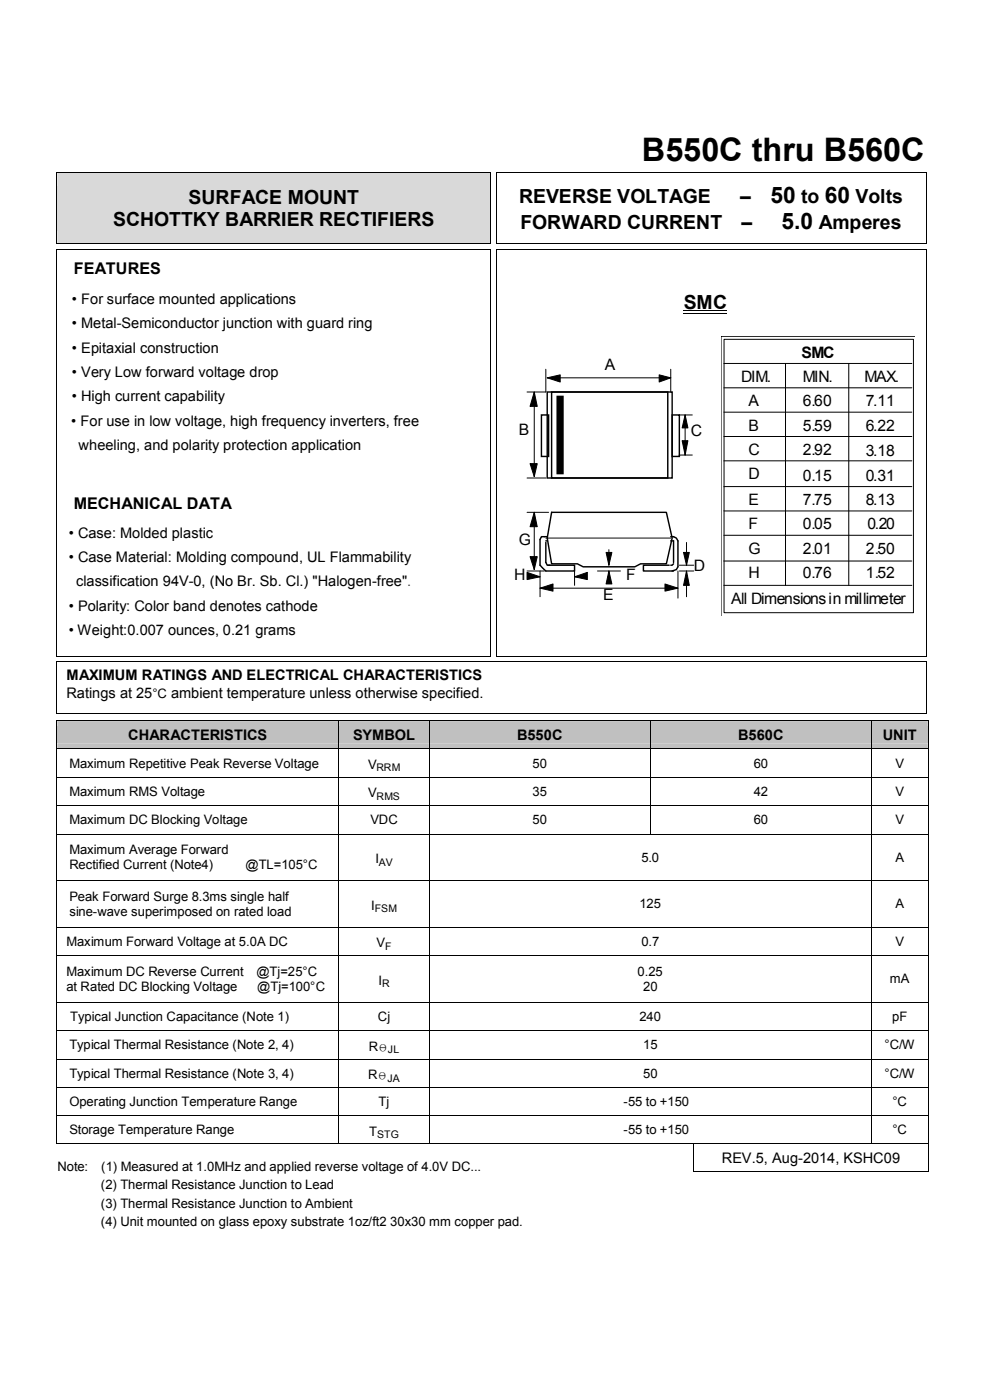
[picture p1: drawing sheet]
<svg xmlns="http://www.w3.org/2000/svg" width="210mm" height="297mm" viewBox="0 0 210 297" stroke-linecap="round" stroke-linejoin="round" font-family="sans-serif">
<defs><g id="words">
<text font-size="6.9" x="136.1" y="34.1">B550C thru B560C</text>
<g font-size="4.8">
<text x="163.4" y="43.1">50</text>
<text x="175" y="43.1">60</text>
<text x="165.8" y="48.6">5.0</text>
</g>
<g font-size="4.1">
<text x="24" y="48">SCHOTTKY BARRIER RECTIFIERS</text>
<text x="40" y="43.2">SURFACE MOUNT</text>
<text x="110.1" y="43.1">REVERSE VOLTAGE</text>
<text x="157" y="43.1">–</text>
<text x="169.9" y="43.1">to</text>
<text x="181.5" y="43.1">Volts</text>
<text x="110.4" y="48.6">FORWARD CURRENT</text>
<text x="157.3" y="48.6">–</text>
<text x="173.7" y="48.6">Amperes</text>
<text x="145" y="65.6">SMC</text>
</g>
<g font-size="3.4">
<text x="15.7" y="58.1">FEATURES</text>
<text x="15.7" y="108">MECHANICAL DATA</text>
</g>
<g font-size="3.3">
<text x="170" y="76">SMC</text>
<text x="128.3" y="78.6">A</text>
<text x="157.2" y="81">DIM.</text>
<text x="170.3" y="81">MIN.</text>
<text x="183.4" y="81">MAX.</text>
<text x="158.8" y="86.2">A</text>
<text x="170.3" y="86.2">6.60</text>
<text x="183.7" y="86.2">7.11</text>
<text x="110" y="92.3">B</text>
<text x="146.6" y="92.6">C</text>
<text x="158.8" y="91.4">B</text>
<text x="170.3" y="91.4">5.59</text>
<text x="183.7" y="91.4">6.22</text>
<text x="158.8" y="96.5">C</text>
<text x="158.8" y="101.7">D</text>
<text x="170.3" y="96.5">2.92</text>
<text x="170.3" y="102">0.15</text>
<text x="183.7" y="96.8">3.18</text>
<text x="183.7" y="102">0.31</text>
<text x="158.8" y="107.2">E</text>
<text x="170.3" y="107.2">7.75</text>
<text x="183.7" y="107.2">8.13</text>
<text x="158.8" y="112.3">F</text>
<text x="170.3" y="112.3">0.05</text>
<text x="184" y="112.3">0.20</text>
<text x="110" y="115.7">G</text>
<text x="158.8" y="117.5">G</text>
<text x="170.3" y="117.5">2.01</text>
<text x="183.7" y="117.5">2.50</text>
<text x="109.1" y="123">H</text>
<text x="132.8" y="123">F</text>
<text x="147.2" y="121.1">D</text>
<text x="158.8" y="122.7">H</text>
<text x="170.3" y="122.7">0.76</text>
<text x="183.7" y="122.7">1.52</text>
<text x="128" y="127.2">E</text>
<text x="155.1" y="128.1">All Dimensions in millimeter</text>
</g>
<g font-size="3.1">
<text x="15.2" y="64.5">• For surface mounted applications</text>
<text x="15.2" y="69.7">• Metal-Semiconductor junction with guard ring</text>
<text x="15.2" y="74.8">• Epitaxial construction</text>
<text x="15.2" y="80">• Very Low forward voltage drop</text>
<text x="15.2" y="85.1">• High current capability</text>
<text x="15.1" y="90.3">• For use in low voltage, high frequency inverters, free</text>
<text x="16.7" y="95.4">wheeling, and polarity protection application</text>
<text x="14.6" y="114.1">• Case: Molded plastic</text>
<text x="14.6" y="119.2">• Case Material: Molding compound, UL Flammability</text>
<text x="16.2" y="124.4">classification 94V-0, (No Br. Sb. Cl.) &quot;Halogen-free&quot;.</text>
<text x="14.6" y="129.5">• Polarity: Color band denotes cathode</text>
<text x="14.6" y="134.6">• Weight:0.007 ounces, 0.21 grams</text>
<text x="14.1" y="144.3">MAXIMUM RATINGS AND ELECTRICAL CHARACTERISTICS</text>
<text x="14.1" y="148">Ratings at 25°C ambient temperature unless otherwise specified.</text>
<text x="27.2" y="156.9">CHARACTERISTICS</text>
<text x="74.9" y="156.9">SYMBOL</text>
<text x="109.7" y="156.9">B550C</text>
<text x="156.6" y="156.9">B560C</text>
<text x="187.3" y="156.9">UNIT</text>
<text x="153.1" y="246.7">REV.5, Aug-2014, KSHC09</text>
</g>
<g font-size="2.8">
<text x="14.7" y="162.8">Maximum Repetitive Peak Reverse Voltage</text>
<text x="78.1" y="163.1">V</text>
<text x="113" y="162.8">50</text>
<text x="159.9" y="162.8">60</text>
<text x="189.9" y="162.8">V</text>
<text x="14.7" y="168.8">Maximum RMS Voltage</text>
<text x="78.1" y="169.1">V</text>
<text x="113" y="168.8">35</text>
<text x="159.9" y="168.8">42</text>
<text x="189.9" y="168.8">V</text>
<text x="14.7" y="174.9">Maximum DC Blocking Voltage</text>
<text x="78.6" y="174.9">VDC</text>
<text x="113" y="174.9">50</text>
<text x="159.9" y="174.9">60</text>
<text x="189.9" y="174.9">V</text>
<text x="14.7" y="181.2">Maximum Average Forward</text>
<text x="14.7" y="184.4">Rectified Current (Note4)</text>
<text x="52.1" y="184.4">@TL=105°C</text>
<text x="79.6" y="183.1">I</text>
<text x="136.1" y="182.8">5.0</text>
<text x="190" y="182.8">A</text>
<text x="14.7" y="191.2">Peak Forward Surge 8.3ms single half</text>
<text x="14.7" y="194.3">sine-wave superimposed on rated load</text>
<text x="78.7" y="193">I</text>
<text x="135.6" y="192.7">125</text>
<text x="189.9" y="192.7">A</text>
<text x="14.1" y="200.7">Maximum Forward Voltage at 5.0A DC</text>
<text x="79.9" y="200.9">V</text>
<text x="136.1" y="200.7">0.7</text>
<text x="189.9" y="200.7">V</text>
<text x="14.1" y="207.1">Maximum DC Reverse Current</text>
<text x="54.4" y="207.1">@Tj=25°C</text>
<text x="80.3" y="208.9">I</text>
<text x="135.3" y="207.1">0.25</text>
<text x="188.8" y="208.6">mA</text>
<text x="14.1" y="210.2">at Rated DC Blocking Voltage</text>
<text x="54.6" y="210.2">@Tj=100°C</text>
<text x="136.4" y="210.2">20</text>
<text x="14.9" y="216.6">Typical Junction Capacitance (Note 1)</text>
<text x="80.2" y="216.6">Cj</text>
<text x="135.6" y="216.6">240</text>
<text x="189.3" y="216.6">pF</text>
<text x="14.7" y="222.6">Typical Thermal Resistance (Note 2, 4)</text>
<text x="78.2" y="222.9">R</text>
<text x="136.4" y="222.6">15</text>
<text x="187.6" y="222.6">°C/W</text>
<text x="14.7" y="228.6">Typical Thermal Resistance (Note 3, 4)</text>
<text x="78.1" y="228.9">R</text>
<text x="136.4" y="228.6">50</text>
<text x="187.6" y="228.6">°C/W</text>
<text x="14.7" y="234.6">Operating Junction Temperature Range</text>
<text x="80.3" y="234.6">Tj</text>
<text x="132.2" y="234.6">-55 to +150</text>
<text x="189.3" y="234.6">°C</text>
<text x="14.7" y="240.6">Storage Temperature Range</text>
<text x="78.3" y="240.9">T</text>
<text x="132.2" y="240.6">-55 to +150</text>
<text x="189.3" y="240.6">°C</text>
<text x="12.2" y="248.5">Note:</text>
<text x="21.5" y="248.5">(1) Measured at 1.0MHz and applied reverse voltage of 4.0V DC...</text>
<text x="21.4" y="252.3">(2) Thermal Resistance Junction to Lead</text>
<text x="21.4" y="256.2">(3) Thermal Resistance Junction to Ambient</text>
<text x="21.4" y="260">(4) Unit mounted on glass epoxy substrate 1oz/ft2 30x30 mm copper pad.</text>
</g>
<g font-size="2.2">
<text x="79.8" y="163.6">RRM</text>
<text x="79.9" y="169.6">RMS</text>
<text x="80.3" y="183.6">AV</text>
<text x="79.5" y="193.5">FSM</text>
<text x="81.7" y="201.5">F</text>
<text x="81.1" y="209.4">R</text>
<text x="80" y="241.4">STG</text>
</g>
<g font-size="2.1">
<text x="80.2" y="222.9">ΘJL</text>
<text x="80.1" y="228.9">ΘJA</text>
</g>
</g></defs>
<g fill="#d9d9d9">
<path d="M12.1 36.7h92v15h-92z"/>
<path d="M12.1 39.5h92v4.7h-92z"/>
<path d="M12.1 44.2h92v4.8h-92z"/>
</g>
<g fill="#000">
<path d="M12 36.6h.1v.1h-.1zM104.1 36.6h.1v.1h-.1zM105.2 36.6h.2v.1h-.2zM196.3 36.6h.2v.1h-.2zM12 51.7h.1v.1h-.1zM12 52.8h.1v.2h-.1zM104.1 51.7h.1v.1h-.1zM104.1 52.8h.1v.2h-.1zM105.2 51.7h.2v.1h-.2zM105.2 52.8h.2v.2h-.2zM196.3 51.7h.2v.1h-.2zM196.3 52.8h.2v.2h-.2z"/>
<path d="M12 139.2h.1v.1h-.1zM104.1 139.2h.1v.1h-.1zM105.2 139.2h.2v.1h-.2zM196.3 139.2h.2v.1h-.2zM12 140.4l.1 .1zM12 151.3l.1 .1zM196.3 140.4l.2 .1zM196.3 151.3l.2 .1z"/>
</g>
<g fill="none" stroke="#000" stroke-width=".21">
<path d="M12.1 36.7v15M12.1 36.6h92M104.1 36.7v15M105.3 36.7v15M105.4 36.6h90.9M196.4 36.7v15M12.1 53v86.2M12.1 51.7h92M12.1 52.9h92M104.1 53v86.2M105.3 53v86.2M105.4 51.7h90.9"/>
<path d="M105.4 52.9h90.9M196.4 53v86.2M115.8 78.3v4.9h-4M139.8 79.5l2.5 .7-2.5 .8zM142.3 78.3v4.9M145 66h9.2M145 66.5h9.2M153.5 77.1h39.9M153.6 72h40.2v58h-40.2zM166.6 77.1v47.1M180 77.1v47.1M194.1 71.3h-41.1v59.3"/>
<path d="M112.4 98.4h1.6l-.7 2.7zM113.3 83.2l.7 3h-1.6zM113.3 83.2v17.9M116.1 80.2l2.7-.7v1.5zM116.1 80.2h26.2M144.1 88h2.8M144.1 96.5h2.8M144.7 93.5h1.2l-.6 3zM145.3 88l.6 2.8h-1.2zM145.3 88v8.5M153.5 97.8h39.9M153.5 92.6h39.9"/>
<path d="M153.5 87.4h39.9M153.5 82.3h39.9M111.8 101.4h4M111.8 108.7h4.6M112.4 118.1h1.6l-.7 2.7zM113.3 108.7l.7 3h-1.6zM113.3 108.7v12.1M115.8 114.1h26.5M128.6 117.2h1.2l-.6 2.7zM129.2 116.6v3.3M144.1 119.9h3.1M145 117.2h1.2l-.6 2.7z"/>
<path d="M145.6 115.1v4.8M153.5 113.6h39.9M153.5 119h39.9M153.5 108.4h39.9M153.5 103.2h39.9M12.1 139.3h92M105.4 139.3h90.9M111.8 121.4l2.8 1-2.8 .6zM111.8 121.1h3.7M112.4 122.4h2.2M114.6 124.8l2.7-.9v1.5zM114.6 121.1v5.5"/>
<path d="M114.6 124.8h29.2M121.9 122.4l2.7-1v1.6zM121.9 122.4h1.8M121.9 121.1v3.1M126.7 121.1h4.9M129.2 121.1l.6 2.8h-1.2zM129.2 121.1v1.9M141.1 123.9l2.7 .9-2.7 .6zM143.8 121.1v5.8M144.1 121.1h3.1M145.6 121.1l.6 3.1h-1.2zM145.6 121.1v5.5"/>
<path d="M153.5 124.2h39.9M12.1 140.5v10.8M12.1 140.4h184.2M12.1 151.3h184.2M196.4 140.5v10.8"/>
</g>
<g fill="#000">
<path d="M139.8 79.5l2.5 .7-2.5 .8zM113.3 83.2l.7 3h-1.6zM112.4 98.4h1.6l-.7 2.7zM116.1 80.2l2.7-.7v1.5zM145.3 88l.6 2.8h-1.2zM144.7 93.5h1.2l-.6 3zM113.3 108.7l.7 3h-1.6zM112.4 118.1h1.6l-.7 2.7zM128.6 117.2h1.2l-.6 2.7zM145 117.2h1.2l-.6 2.7zM111.8 121.4l2.8 1-2.8 .6zM114.6 124.8l2.7-.9v1.5z"/>
<path d="M121.9 122.4l2.7-1v1.6zM129.2 121.1l.6 2.8h-1.2zM141.1 123.9l2.7 .9-2.7 .6zM145.6 121.1l.6 3.1h-1.2z"/>
<path d="M118.2 84.1h1.2v16.4h-1.2z" fill-rule="evenodd"/>
</g>
<g fill="none" stroke="#000" stroke-width=".3">
<path d="M114.9 88h1.5v8.8h-1.5zM116.1 83.2h26.5v18.2h-26.5zM117 83.2h24.6v18.2h-24.6zM118.2 84.1h1.2v16.4h-1.2zM142.6 88h1.5v8.8h-1.5zM115.8 115.1v4.2l.3 .6h.6M115.8 114.7h.3M116.1 113.9h-1.2l-.3 .5v5.5l1.2 1.2h6.1v-1.2h-5.5M117 108.7h24.4l1.2 5.4-1.2 5.5h-5.5l-1.2 .6h-11l-1.2-.6h-5.5l-.9-5.5zM141.9 119.9h-5.4v1.2h6.4M142.3 113.9h.6l.6 .2 .3 .6v5.5l-.3 .6-.9 .3M142.3 114.7h.6v4.6"/>
<path d="M142.9 119.6l-.3 .3h-.3"/>
</g>
<g fill="#c0c0c0">
<path d="M12.1 153h59.7v5.8h-59.7z"/>
<path d="M12.1 154.2h59.7v3.5h-59.7z"/>
<path d="M72 153h19v5.8h-19z"/>
<path d="M72 154.2h19v3.5h-19z"/>
<path d="M91.1 153h46.8v5.8h-46.8z"/>
<path d="M91.1 154.2h46.8v3.5h-46.8z"/>
<path d="M138 153h46.7v5.8h-46.7z"/>
<path d="M138 154.2h46.7v3.5h-46.7z"/>
<path d="M184.9 153h11.9v5.8h-11.9z"/>
<path d="M184.9 154.2h11.9v3.5h-11.9z"/>
</g>
<g fill="#000">
<path d="M12 152.8h.1v.2h-.1zM12 158.8h.1v.2h-.1zM71.8 152.8l.2 .2zM71.8 158.8l.2 .2zM91 152.8h.1v.2h-.1zM91 158.8h.1v.2h-.1zM137.9 152.8h.1v.2h-.1zM137.9 158.8h.1v.2h-.1zM184.7 152.8h.2v.2h-.2zM184.7 158.8h.2v.2h-.2zM196.8 152.8h.2v.2h-.2zM196.8 158.8h.2v.2h-.2z"/>
<path d="M12 164.8h.1v.2h-.1zM12 170.8h.1v.2h-.1zM12 176.8h.1v.2h-.1zM71.8 164.8l.2 .2zM71.8 170.8l.2 .2zM71.8 176.8l.2 .2zM91 164.8h.1v.2h-.1zM91 170.8h.1v.2h-.1zM91 176.8h.1v.2h-.1zM137.9 164.8h.1v.2h-.1zM137.9 170.8h.1v.2h-.1zM137.9 176.8h.1v.2h-.1z"/>
<path d="M184.7 164.8h.2v.2h-.2zM184.7 170.8h.2v.2h-.2zM184.7 176.8h.2v.2h-.2zM196.8 164.8h.2v.2h-.2zM196.8 170.8h.2v.2h-.2zM196.8 176.8h.2v.2h-.2zM12 186.8l.1 .1zM12 196.7h.1v.1h-.1zM71.8 186.8l.2 .1zM71.8 196.7l.2 .1zM91 186.8l.1 .1zM91 196.7h.1v.1h-.1z"/>
<path d="M184.7 186.8l.2 .1zM184.7 196.7h.2v.1h-.2zM196.8 186.8l.2 .1zM196.8 196.7h.2v.1h-.2zM12 202.7h.1v.1h-.1zM12 212.6h.1v.1h-.1zM12 218.6h.1v.2h-.1zM71.8 202.7l.2 .1zM71.8 212.6l.2 .1zM71.8 218.6l.2 .2zM91 202.7h.1v.1h-.1zM91 212.6h.1v.1h-.1z"/>
<path d="M91 218.6h.1v.2h-.1zM184.7 202.7h.2v.1h-.2zM184.7 212.6h.2v.1h-.2zM184.7 218.6h.2v.2h-.2zM196.8 202.7h.2v.1h-.2zM196.8 212.6h.2v.1h-.2zM196.8 218.6h.2v.2h-.2zM12 224.6h.1v.2h-.1zM12 230.6h.1v.1h-.1zM12 236.6h.1v.1h-.1zM71.8 224.6l.2 .2zM71.8 230.6l.2 .1z"/>
<path d="M71.8 236.6l.2 .1zM91 224.6h.1v.2h-.1zM91 230.6h.1v.1h-.1zM91 236.6h.1v.1h-.1zM184.7 224.6h.2v.2h-.2zM184.7 230.6h.2v.1h-.2zM184.7 236.6h.2v.1h-.2zM196.8 224.6h.2v.2h-.2zM196.8 230.6h.2v.1h-.2zM196.8 236.6h.2v.1h-.2zM12 242.6h.1v.2h-.1zM12.1 242.6l.1 .2z"/>
<path d="M12.2 242.6h.2v.2h-.2zM71.8 242.6l.2 .2zM91 242.6h.1v.2h-.1zM147.1 248.5v.1zM147.1 242.6h.2v.2h-.2zM147.1 248.5l.2 .1zM184.7 242.6h.2v.2h-.2zM196.8 248.5l.1 .1zM196.8 242.6h.2v.2h-.2zM196.8 248.5l.2 .1z"/>
</g>
<g fill="none" stroke="#000" stroke-width=".21">
<path d="M12.1 153v5.8M12.1 159v5.8M12.1 152.9h59.7M12.1 158.9h59.7M71.9 153v5.8M71.9 159v5.8M72 152.9h19M72 158.9h19M91.1 153v5.8M91.1 159v5.8M91.1 152.9h46.8M91.1 158.9h46.8"/>
<path d="M138 153v5.8M138 159v5.8M138 152.9h46.7M138 158.9h46.7M184.8 153v5.8M184.8 159v5.8M184.9 152.9h11.9M184.9 158.9h11.9M196.9 153v5.8M196.9 159v5.8M12.1 165v5.8M12.1 171v5.8"/>
<path d="M12.1 177v9.8M12.1 164.9h59.7M12.1 170.9h59.7M12.1 176.9h59.7M71.9 165v5.8M71.9 171v5.8M71.9 177v9.8M72 164.9h19M72 170.9h19M72 176.9h19M91.1 165v5.8M91.1 171v5.8"/>
<path d="M91.1 177v9.8M91.1 164.9h46.8M91.1 170.9h46.8M91.1 176.9h46.8M138 165v5.8M138 171v5.8M138 164.9h46.7M138 170.9h46.7M138 176.9h46.7M184.8 165v5.8M184.8 171v5.8M184.8 177v9.8"/>
<path d="M184.9 164.9h11.9M184.9 170.9h11.9M184.9 176.9h11.9M196.9 165v5.8M196.9 171v5.8M196.9 177v9.8M12.1 186.9v9.8M12.1 196.8v5.9M12.1 186.8h59.7M12.1 196.7h59.7M71.9 186.9v9.8M71.9 196.8v5.9"/>
<path d="M72 186.8h19M72 196.7h19M91.1 186.9v9.8M91.1 196.8v5.9M91.1 186.8h93.6M91.1 196.7h93.6M184.8 186.9v9.8M184.8 196.8v5.9M184.9 186.8h11.9M184.9 196.7h11.9M196.9 186.9v9.8M196.9 196.8v5.9"/>
<path d="M12.1 202.8v9.8M12.1 212.7v5.9M12.1 218.8v5.8M12.1 202.8h59.7M12.1 212.7h59.7M12.1 218.7h59.7M71.9 202.8v9.8M71.9 212.7v5.9M71.9 218.8v5.8M72 202.8h19M72 212.7h19M72 218.7h19"/>
<path d="M91.1 202.8v9.8M91.1 212.7v5.9M91.1 218.8v5.8M91.1 202.8h93.6M91.1 212.7h93.6M91.1 218.7h93.6M184.8 202.8v9.8M184.8 212.7v5.9M184.8 218.8v5.8M184.9 202.8h11.9M184.9 212.7h11.9M184.9 218.7h11.9"/>
<path d="M196.9 202.8v9.8M196.9 212.7v5.9M196.9 218.8v5.8M12.1 224.8v5.8M12.1 230.7v5.9M12.1 236.7v5.9M12.1 224.7h59.7M12.1 230.6h59.7M12.1 236.7h59.7M71.9 224.8v5.8M71.9 230.7v5.9M71.9 236.7v5.9"/>
<path d="M72 224.7h19M72 230.6h19M72 236.7h19M91.1 224.8v5.8M91.1 230.7v5.9M91.1 236.7v5.9M91.1 224.7h93.6M91.1 230.6h93.6M91.1 236.7h93.6M184.8 224.8v5.8M184.8 230.7v5.9M184.8 236.7v5.9"/>
<path d="M184.9 224.7h11.9M184.9 230.6h11.9M184.9 236.7h11.9M196.9 224.8v5.8M196.9 230.7v5.9M196.9 236.7v5.9M12.4 242.7h59.4M72 242.7h19M91.1 242.7h56M147.2 242.8v5.7M147.3 242.7h37.4M147.3 248.5h49.5"/>
<path d="M184.9 242.7h11.9M196.9 242.8v5.7"/>
</g>
<use href="#words"/>
</svg>
